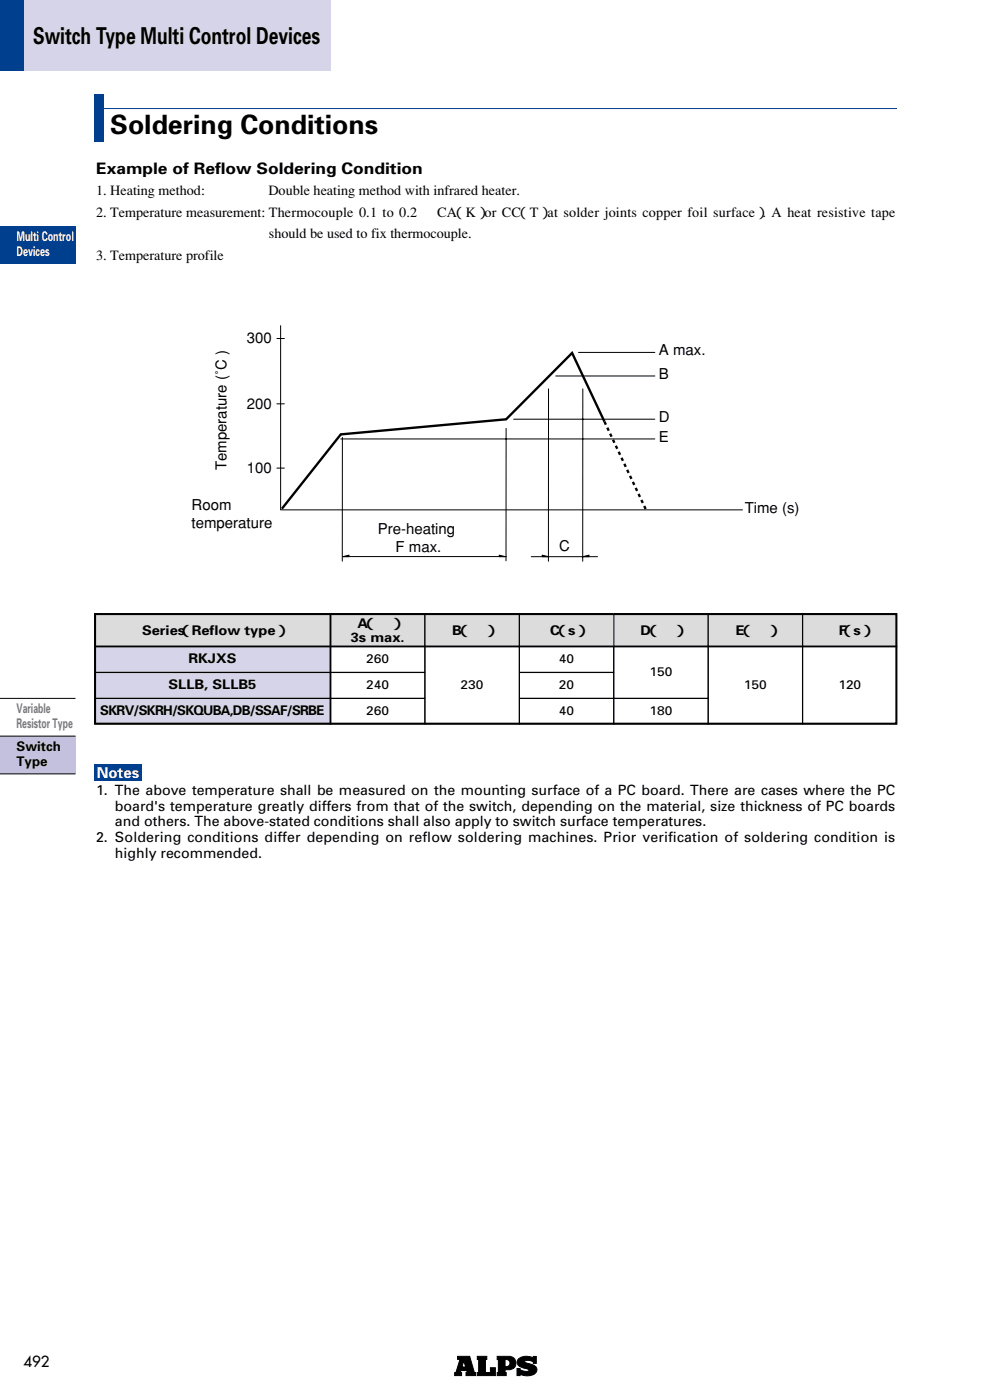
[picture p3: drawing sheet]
<svg xmlns="http://www.w3.org/2000/svg" width="210mm" height="297mm" viewBox="0 0 210 297" stroke-linecap="round" stroke-linejoin="round" font-family="sans-serif">
<defs><g id="words">
<text font-size="5.6" x="23.4" y="28.5">Soldering Conditions</text>
<text font-size="4.9" x="7" y="9.4">Switch Type Multi Control Devices</text>
<text font-size="3.4" x="20.4" y="36.8">Example of Reflow Soldering Condition</text>
<g font-size="3.2">
<text x="52.3" y="72.8">300</text>
<text x="139.6" y="75.2">A max.</text>
<text x="139.6" y="80.4">B</text>
<text x="52.3" y="86.7">200</text>
<text x="139.6" y="89.5">D</text>
<text x="139.6" y="93.7">E</text>
<text x="48" y="99.6" transform="rotate(-90 48 99.6)">Temperature (˚C )</text>
<text x="52.3" y="100.3">100</text>
<text x="40.6" y="108.1">Room</text>
<text x="40.6" y="111.9">temperature</text>
<text x="80" y="113.1">Pre-heating</text>
<text x="157.7" y="108.6">Time (s)</text>
<text x="83.8" y="116.9">F max.</text>
<text x="118.5" y="116.8">C</text>
<text x="5" y="289.8">492</text>
</g>
<text font-size="3.2" fill="#fff" x="20.5" y="164.8">Notes</text>
<g font-size="3">
<text x="20.4" y="41.4">1. Heating method:</text>
<text x="56.9" y="41.4">Double heating method with infrared heater.</text>
<text x="20.4" y="45.9">2. Temperature measurement: Thermocouple 0.1 to 0.2</text>
<text x="92.6" y="45.9">CA（K）or CC（T）at solder joints copper foil surface）</text>
<text x="161.5" y="45.9">. A heat resistive tape</text>
<text x="57" y="50.5">should be used to fix thermocouple.</text>
<text x="20.4" y="55.1">3. Temperature profile</text>
<text x="20.4" y="168.4">1. The above temperature shall be measured on the mounting surface of a PC board. There are cases where the PC</text>
<text x="24.4" y="171.8">board's temperature greatly differs from that of the switch, depending on the material, size thickness of PC boards</text>
<text x="20.4" y="178.5">2. Soldering conditions differ depending on reflow soldering machines. Prior verification of soldering condition is</text>
<text x="24.4" y="175.1">and others. The above-stated conditions shall also apply to switch surface temperatures.</text>
<text x="24.4" y="181.8">highly recommended.</text>
</g>
<g font-size="2.8" fill="#fff">
<text x="3.5" y="51">Multi Control</text>
<text x="3.5" y="54.2">Devices</text>
</g>
<g font-size="2.8">
<text x="30.1" y="134.5">Series</text>
<text x="37.5" y="134.5">（Reflow type）</text>
<text x="74.3" y="136.1">3s max.</text>
<text x="75.7" y="133.1">A</text>
<text x="76.5" y="133.1">（℃）</text>
<text x="95.8" y="134.5">B</text>
<text x="96.5" y="134.5">（℃）</text>
<text x="116.6" y="134.5">C</text>
<text x="117.2" y="134.5">（s）</text>
<text x="135.7" y="134.5">D</text>
<text x="136.5" y="134.5">（℃）</text>
<text x="155.9" y="134.5">E</text>
<text x="156.4" y="134.5">（℃）</text>
<text x="177.7" y="134.5">F</text>
<text x="177.7" y="134.5">（s）</text>
<text x="39.9" y="140.5">RKJXS</text>
<text x="35.7" y="146">SLLB, SLLB5</text>
<text x="21.2" y="151.5">SKRV/SKRH/SKQUBA,DB/SSAF/SRBE</text>
<text x="3.5" y="159.2">Switch</text>
<text x="3.5" y="162.3">Type</text>
</g>
<g font-size="2.8" fill="#7a7979">
<text x="3.5" y="151.2">Variable</text>
<text x="3.5" y="154.3">Resistor Type</text>
</g>
<g font-size="2.6">
<text x="77.6" y="140.5">260</text>
<text x="118.4" y="140.5">40</text>
<text x="137.6" y="143.2">150</text>
<text x="77.6" y="146">240</text>
<text x="97.6" y="146">230</text>
<text x="118.4" y="146">20</text>
<text x="157.6" y="146">150</text>
<text x="177.6" y="146">120</text>
<text x="77.6" y="151.5">260</text>
<text x="118.4" y="151.5">40</text>
<text x="137.6" y="151.5">180</text>
</g>
</g></defs>
<path d="M.1 156h15.9v8h-15.9z" fill="#c3c1dd"/>
<path d="M0 148h16M0 156h16M0 164h16" fill="none" stroke="#000" stroke-width=".21"/>
<g fill="#000" stroke="#000" stroke-width=".21">
<path d="M101.1 287.4h2v.7h-.3v2.8h1.1v-1.1h1v1.7h-3.8v-.6h.3v-2.8h-.3zM109.8 288a2.99 2.99 0 0 1 3.2-.2v-.3h.6v1.4h-.6v-.3a1.36 1.36 0 0 0-1.9 0l.4 .2a3.8 3.8 0 0 1 2.1 1 1.33 1.33 0 0 1-1.4 1.7h-.9l-1.1-.3v.3h-.7v-1.5h.7v.2l.7 .4h1l.2-.3-.5-.2a2.81 2.81 0 0 1-2-1l-.1-.5z"/>
<path d="M96.9 287.4h2.6l1 3.5h.2v.6h-2v-.6h.3l-.1-.5h-1.3l-.1 .5h.3v.6h-1.5v-.6h.3l.8-2.8h-.5zM98.2 288.4l-.4 1.3h.8z"/>
<path d="M105.3 287.4v.7h.3v2.8h-.3v.6h1.9v-.6h-.2v-.6h.9a1.42 1.42 0 0 0 1.4-1.4 1.42 1.42 0 0 0-1.4-1.5zM107 288.1a.79 .79 0 0 1 1 .8 .79 .79 0 0 1-1 .7z"/>
</g>
<path d="M.1 47.8h15.9v8h-15.9z" fill="#003e8e"/>
<path d="M170 130h20v7h-20z" fill="#dcdcdc"/>
<g fill="none" stroke="#000" stroke-width=".21">
<path d="M58.6 71.7h1.6M59.4 69v39.1h97.9M117.7 79.7h21M122.5 74.7h16.2M58.6 85.6h1.6M58.6 99.2h1.6M72.2 93h66.5M72.5 92.7v26.2M107.2 90.8v28.1M108.8 88.8h29.9M116.2 82.4v36.5M123.4 82.4v36.5"/>
<path d="M72.7 117.9h34.5M112.5 118h14.1M170 130h20v7h-20z"/>
</g>
<path d="M128 89.4l-6.8-14.6-14 14.1-35 3.2-12.5 15.7" fill="none" stroke="#000" stroke-width=".5"/>
<path d="M128 89.4l8.8 18.7" fill="none" stroke="#000" stroke-width=".5" stroke-dasharray=".7 .7" stroke-linecap="butt"/>
<path d="M72.6 118l1.3-.4v.4zM105.7 117.6l1.3 .4h-1.3zM114.8 117.6l1.3 .4h-1.3zM123.5 118l1.3-.4v.4z" fill="#000" stroke="#000" stroke-width=".21"/>
<path d="M20 130h50v7h-50z" fill="#dcdcdc"/>
<path d="M20 130h50v7h-50zM90 137h20v16.5h-20zM150 137h20v16.5h-20zM170 137h20v16.5h-20zM70 142.5h20v5.5h-20z" fill="none" stroke="#000" stroke-width=".21"/>
<path d="M20 142.5h50v5.5h-50z" fill="#d6d4e8"/>
<path d="M130 137h20v11h-20zM20 142.5h50v5.5h-50zM70 148h20v5.5h-20zM110 142.5h20v5.5h-20z" fill="none" stroke="#000" stroke-width=".21"/>
<path d="M20 148h50v5.5h-50z" fill="#d6d4e8"/>
<path d="M70 137h20v5.5h-20zM110 137h20v5.5h-20zM20 148h50v5.5h-50zM110 148h20v5.5h-20zM130 148h20v5.5h-20z" fill="none" stroke="#000" stroke-width=".21"/>
<path d="M20 137h50v5.5h-50z" fill="#d6d4e8"/>
<path d="M20 137h50v5.5h-50z" fill="none" stroke="#000" stroke-width=".21"/>
<path d="M70 130h20v7h-20z" fill="#dcdcdc"/>
<path d="M70 130h20v7h-20z" fill="none" stroke="#000" stroke-width=".21"/>
<path d="M90 130h20v7h-20z" fill="#dcdcdc"/>
<path d="M90 130h20v7h-20z" fill="none" stroke="#000" stroke-width=".21"/>
<path d="M110 130h20v7h-20z" fill="#dcdcdc"/>
<path d="M110 130h20v7h-20z" fill="none" stroke="#000" stroke-width=".21"/>
<path d="M130 130h20v7h-20z" fill="#dcdcdc"/>
<path d="M130 130h20v7h-20z" fill="none" stroke="#000" stroke-width=".21"/>
<path d="M150 130h20v7h-20z" fill="#dcdcdc"/>
<path d="M150 130h20v7h-20z" fill="none" stroke="#000" stroke-width=".21"/>
<path d="M20 137h170M70 130v23.5" fill="none" stroke="#000" stroke-width=".35"/>
<path d="M20 161.9h10v3.5h-10z" fill="#003e8e"/>
<path d="M20 23h170" fill="none" stroke="#003e8e" stroke-width=".21"/>
<path d="M20 20h2v10h-2z" fill="#003e8e"/>
<path d="M20.2 130.2h169.6v23.1h-169.6z" fill="none" stroke="#000" stroke-width=".35"/>
<path d="M.1 0h69.9v15h-69.9z" fill="#d6d4e8"/>
<path d="M.1 0h4.9v15h-4.9z" fill="#003e8e"/>
<use href="#words"/>
</svg>
